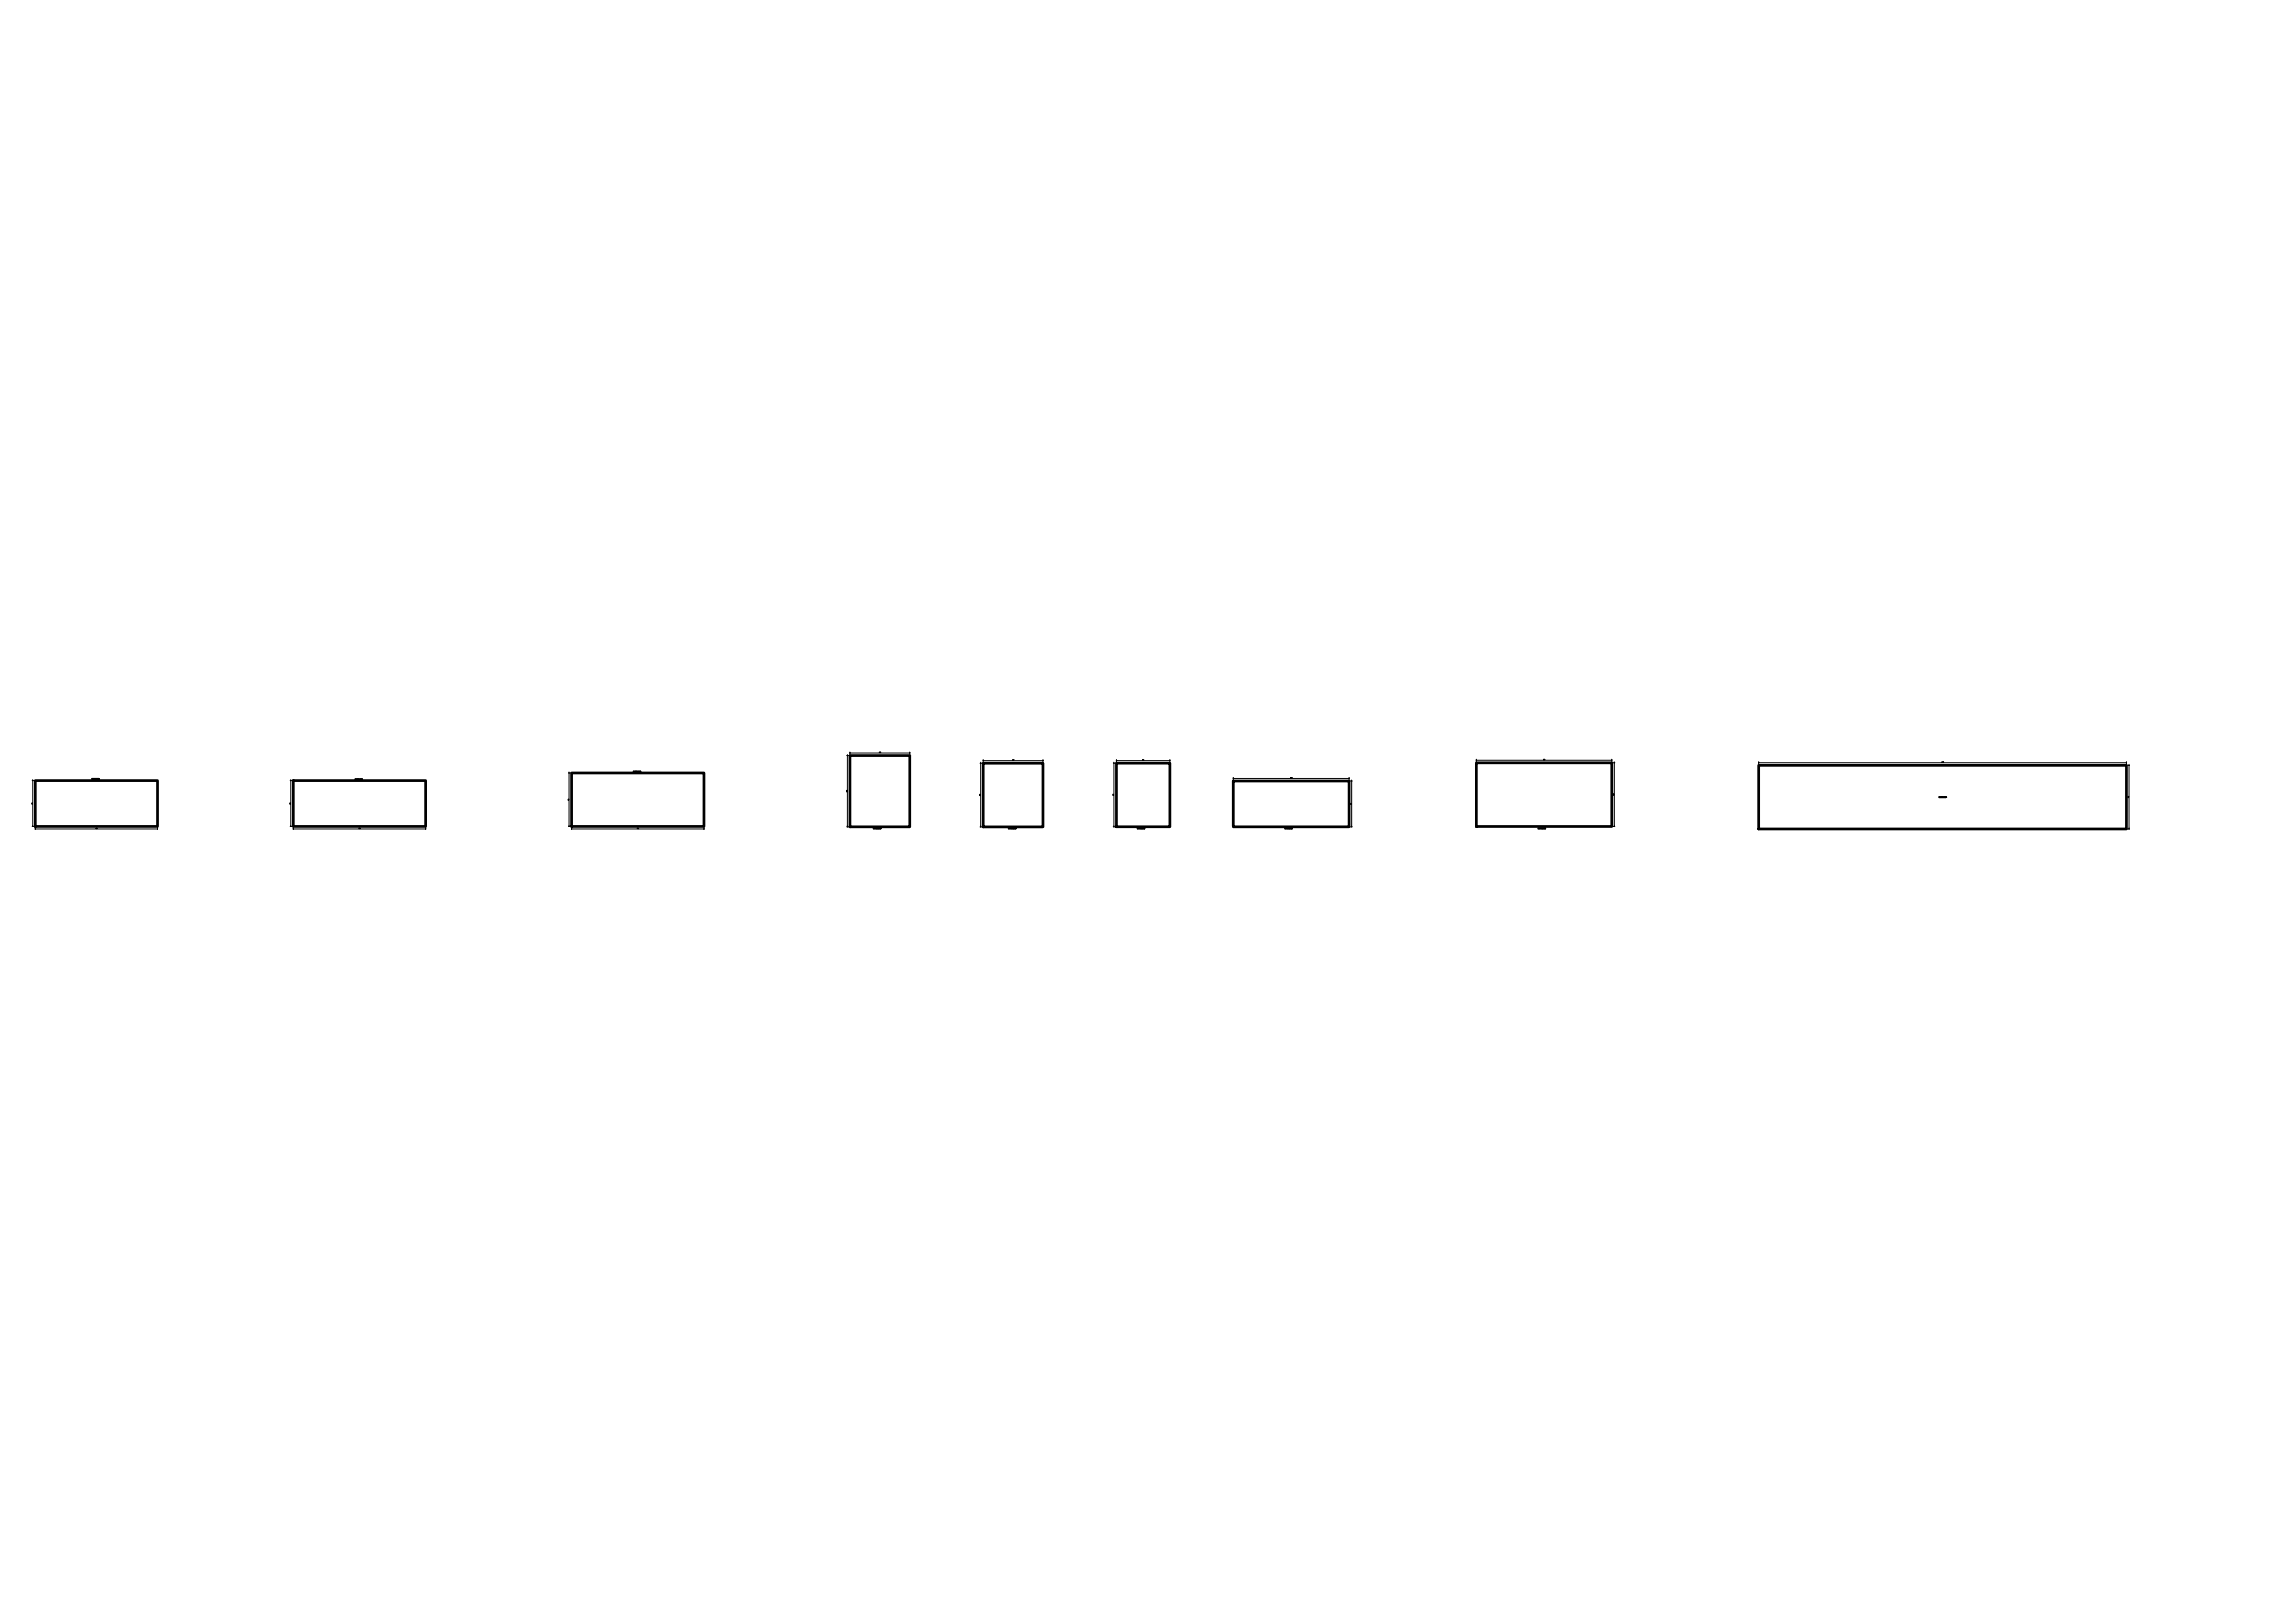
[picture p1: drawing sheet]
<svg xmlns="http://www.w3.org/2000/svg" width="841mm" height="594mm" viewBox="0 0 841 594" stroke-linecap="round" stroke-linejoin="round" font-family="sans-serif">
<!-- layer: Part -->
<path d="M311.5 276.7h21.9v26.1h-21.9zM360.3 279.5h21.9v23.4h-21.9zM409.1 279.5h19.6v23.3h-19.6zM541 279.4h49.7v23.3h-49.7zM12.9 285.9h44.8v16.8h-44.8zM107.5 285.9h48.5v16.8h-48.5zM209.5 283.1h48.5v19.6h-48.5zM452 286.1h42.4v16.7h-42.4zM644.5 280.3h134.8v23.3h-134.8z" fill="none" stroke="#000" stroke-width=".99"/>
<!-- layer: Dimension -->
<g fill="none" stroke="#000" stroke-width=".37">
<path d="M310.3 276.7h1.1M310.5 276.7l.1 .1M310.5 276.7h.1M310.5 276.7v26.1M311.5 275.8h.1M311.5 275.8h21.9M311.5 275.6v1M311.5 275.7l-.1 .2M322.2 275.5l.3 .2-.1-.2M322.7 275.4l-.1 .2M333.4 275.8h.1M333.4 275.6v1"/>
<path d="M333.5 275.7l-.2 .2M359.1 279.5h1.1M359.3 279.5l.1 .1M359.4 279.5h.1M359.4 279.5v23.4M360.3 278.6h.1M360.3 278.6h21.9M360.3 278.4v1M360.4 278.5l-.2 .2M371.1 278.3l.1 .2M371.2 278.3v.2M371.6 278.3l-.2 .2"/>
<path d="M382.2 278.6h.1M382.2 278.4v1M382.3 278.5l-.2 .2M408 279.5h1M408.1 279.4l.2 .2M408.2 279.5h.1M408.2 279.5v23.3M409.1 278.6h.1M409.1 278.6h19.6M409.1 278.3v1.1M409.2 278.5l-.1 .1M418.7 278.3l.1 .2"/>
<path d="M418.9 278.3v.2M418.9 278.5h.1M419 278.3l.1 .2zM428.7 278.6h.1M428.7 278.3v1.1M428.8 278.5l-.2 .1M541 278.5h.1M541 278.5h49.7M541 278.2v1.1M541.1 278.4l-.1 .1M565.8 278.1l-.2 .2M565.8 278.1v.2"/>
<path d="M566 278.1l.1 .2M590.7 278.5h.1M590.7 278.2v1.1M590.7 278.4l-.1 .1M590.7 279.4h1.1M591.5 279.3l.2 .1M591.6 279.4h.1M591.6 279.4v23.3M644.5 279.4h.1M644.5 279.4h134.8M644.5 279.1v1.1M644.5 279.3l-.1 .1"/>
<path d="M711.6 279.1v.2M711.9 279.2l-.1 .1M712 279.2v.1M712.3 279l-.2 .2M779.3 279.4h.1M779.3 279.1v1.1M779.3 279.3l-.1 .1M11.7 294.1h.2zM11.7 294.5h.2M11.8 294.3v.1M11.8 285.9h1M11.9 285.8l.2 .2"/>
<path d="M12 285.9h.1M12 285.9v16.8M106.2 294.1h.2zM106.2 294.5h.2M106.3 294.3v.1M106.3 285.9h1.1M106.5 285.8l.1 .2M106.6 285.9h.1M106.6 285.9v16.8M208.2 292.7h.2zM208.3 283.1h1.1M208.4 293l-.2 .1"/>
<path d="M208.4 292.9h-.2M208.4 292.8v.1M208.5 283l.1 .2M208.5 283.1h.1M208.5 283.1v19.6M310.2 289.5l.2 .1zM310.3 289.7v.1M310.4 289.9l-.2 .1M359 291.1h.2l-.1 .3M359 290.9l.2 .1zM407.8 291l.2 .2M407.9 290.9h.2z"/>
<path d="M408.1 291.2l-.2 .2M452 285.1h.1M452 285.1h42.4M452 284.9v1M452 285.1l-.1 .1M473.1 284.9v.1M473.3 284.8l-.1 .2M473.5 284.8l-.1 .2M494.4 285.1h.1M494.4 284.9v1M494.5 285.1l-.2 .1M494.5 286.1h1"/>
<path d="M495 294.2l.2 .1zM495.1 294.5h.1M495.1 294.4l.1 .1M495.2 294.6h-.2M495.3 286l.1 .1M495.3 286.1h.1M495.3 286.1v16.7M591.2 290.9l.2 .1M591.2 290.8h.3zM591.5 291.1l-.2 .2M779.4 280.3h1M779.8 291.9l.2 .1"/>
<path d="M779.8 291.7h.3zM780.1 292l-.2 .2M780.1 280.2l.2 .2M780.2 280.3h.1M780.2 280.3v23.3M11.8 302.7h1M11.9 302.6l.2 .2M12 302.7h.1M12.9 303.6h.1M12.9 303.6h44.8M12.9 302.8v1M13 303.6l-.1 .1"/>
<path d="M35.2 303.4v.1M35.3 303.4h.1M35.5 303.3l.1 .2zM57.7 303.6h.1M57.7 302.8v1M57.8 303.6l-.1 .1M106.3 302.7h1.1M106.5 302.6l.1 .2M106.6 302.7h.1M107.5 303.6h.1M107.5 303.6h48.5M107.5 302.8v1"/>
<path d="M107.5 303.6l-.1 .1M131.7 303.3l-.2 .2M131.7 303.3l.1 .2M131.9 303.3l.1 .2zM156 303.6h.1M156 302.8v1M156 303.6l-.1 .1M208.3 302.7h1.1M208.5 302.6l.1 .2M208.5 302.7h.1M209.5 303.6h.1M209.5 303.6h48.5"/>
<path d="M209.5 302.8v1M209.6 303.6l-.2 .1M233.6 303.3l-.1 .2M233.7 303.3l.1 .2M233.9 303.3l.1 .2zM258 303.6h.1M258 302.8v1M258 303.6l-.1 .1M310.3 302.8h1.1M310.5 302.8l.1 .1M310.5 302.8h.1M359.1 302.9h1.1"/>
<path d="M359.3 302.8l.1 .1M359.4 302.9h.1M408 302.8h1M408.1 302.8l.2 .1M408.2 302.8h.1M494.5 302.8h1M495.3 302.8l.1 .1M495.3 302.8h.1M590.7 302.7h1.1M591.5 302.6l.2 .2M591.6 302.7h.1M779.4 303.6h1"/>
<path d="M780.1 303.6l.2 .1M780.2 303.6h.1"/>
</g>
<!-- layer: PartMark -->
<g fill="none" stroke="#000" stroke-width=".37">
<path d="M33.6 285.1h2.7l.1 .2-2.7 .2zM33.8 285.3v.1M34.1 285.1l.1 .3M34.4 285.1v.3M34.6 285.3h.1M34.8 285.2v.2l.2-.2-.2 .1M35.1 285.1l.1 .3M35.3 285.2v.2M35.5 285.1v.3zM35.6 285.3h.2M35.6 285.2l.2 .2M35.7 285.2v.2"/>
<path d="M35.8 285.2l-.2 .2M35.9 285.2v.2M36.1 285.3h.1M36.3 285.1v.3zM130.1 285.3l2.6-.1 .2 .3-2.7 .1zM130.3 285.4l.1-.1-.1 .3M130.5 285.3l.2 .3M130.7 285.3h.2M130.8 285.3v.3M131 285.4h.1M131.2 285.3l.1 .3zM131.3 285.4v.2"/>
<path d="M131.5 285.3l.2 .3M131.7 285.3l.1 .3M131.9 285.3l.1 .3zM132.1 285.3l.3 .3v-.3l-.3 .2M132.1 285.4h.1M132.2 285.3v.2M132.5 285.3l.1 .3zM132.7 285.3l.1 .3zM232.1 282.5l2.6-.1 .1 .2-2.6 .2zM232.3 282.6v.2M232.5 282.5l.2 .3M232.8 282.5v.3"/>
<path d="M233 282.5v.3M233.2 282.6h.2M233.5 282.5l.1 .3M233.7 282.5v.3M233.9 282.5l.1 .3zM234.1 282.6h.1M234.1 282.5l.1 .2M234.1 282.5v.2M234.2 282.5l-.1 .2M234.3 282.5l.2 .3M234.5 282.5v.3M234.7 282.5l.1 .3z"/>
<path d="M710.5 291.8h2.6l.2 .2-2.7 .2zM710.7 292v.1M710.9 291.8l.2 .3M711.3 291.8v.3M711.4 291.8l.1 .3M711.7 291.9l.1 .2 .1-.2-.2 .1M711.9 291.8l.2 .3M712.2 291.9l.1 .2M712.4 291.8v.3zM712.5 292h.2M712.7 291.9v.2M712.8 291.9l.1 .2"/>
<path d="M713.2 291.8l-.2 .3M713.2 291.9l.1 .2zM320 303.3l2.7-.1 .1 .3-2.7 .1zM320.2 303.4v.2M320.5 303.3l.1 .3M320.8 303.3v.3M320.9 303.3l.1 .3M321.2 303.3v.3zM321.3 303.4l-.1 .2M321.4 303.3l.2 .3M321.7 303.3v.3M321.8 303.3l.1 .3z"/>
<path d="M322.1 303.4h.1M322.1 303.3l.1 .2M322.1 303.3v.2M322.2 303.3l-.1 .2M322.3 303.3l.1 .3M322.5 303.3l.1 .1M322.6 303.4l-.1 .1M322.9 303.3l-.2 .2M369.5 303.3l2.7-.1 .1 .3-2.7 .1zM369.7 303.4l.2-.1-.2 .3M370 303.3l.1 .3M370.3 303.3v.3"/>
<path d="M370.5 303.3v.3M370.7 303.3v.1M371 303.3l.1 .3M371.2 303.3l.1 .3M371.4 303.3v.3zM371.6 303.4h.1M371.6 303.3v.2M371.8 303.3l.2 .3M372 303.3v.2M372.4 303.3l-.1 .2M416.7 303.3l2.7-.1 .1 .3-2.7 .1zM416.9 303.4l.2-.1-.2 .3"/>
<path d="M417.2 303.3l.1 .3M417.5 303.3v.3M417.7 303.3v.3M417.9 303.4l.2-.1-.2 .3M418 303.3l.1 .2-.2-.1M418.2 303.3l.1 .3M418.4 303.3l.1 .3M418.6 303.3l.1 .3zM418.8 303.4h.1M418.8 303.3l.1 .2M418.8 303.3v.2M418.9 303.3l-.1 .2"/>
<path d="M419 303.3l.2 .3M419.2 303.3v.3M419.4 303.3l.1 .3zM470.8 303.3l2.7-.1 .1 .3-2.7 .1zM471 303.4l.2-.1-.2 .3M471.2 303.3l.2 .3M471.6 303.3v.3M471.7 303.3l.1 .3M472.1 303.3l-.1 .1M472.2 303.3l.2 .3M472.5 303.3v.3M472.7 303.3v.3z"/>
<path d="M472.8 303.4h.2M472.8 303.3l.2 .2M472.9 303.3v.2M473 303.3l-.2 .2M473.1 303.3v.3M473.1 303.6h.1M473.3 303.4h.1M473.5 303.3v.3zM563.6 303.3l2.7-.1 .1 .3-2.7 .1zM563.8 303.4v.2M564 303.3l.2 .3M564.3 303.3v.3"/>
<path d="M564.5 303.3v.3M564.8 303.4l.1-.1-.1 .3M564.9 303.3l-.2 .2zM565 303.3l.2 .3M565.3 303.3v.3M565.4 303.3l.1 .3zM565.6 303.4h.2M565.6 303.3v.2M565.8 303.3l.2 .3M566.3 303.3l-.2 .2M566.3 303.3l.1 .3z"/>
</g>
</svg>
